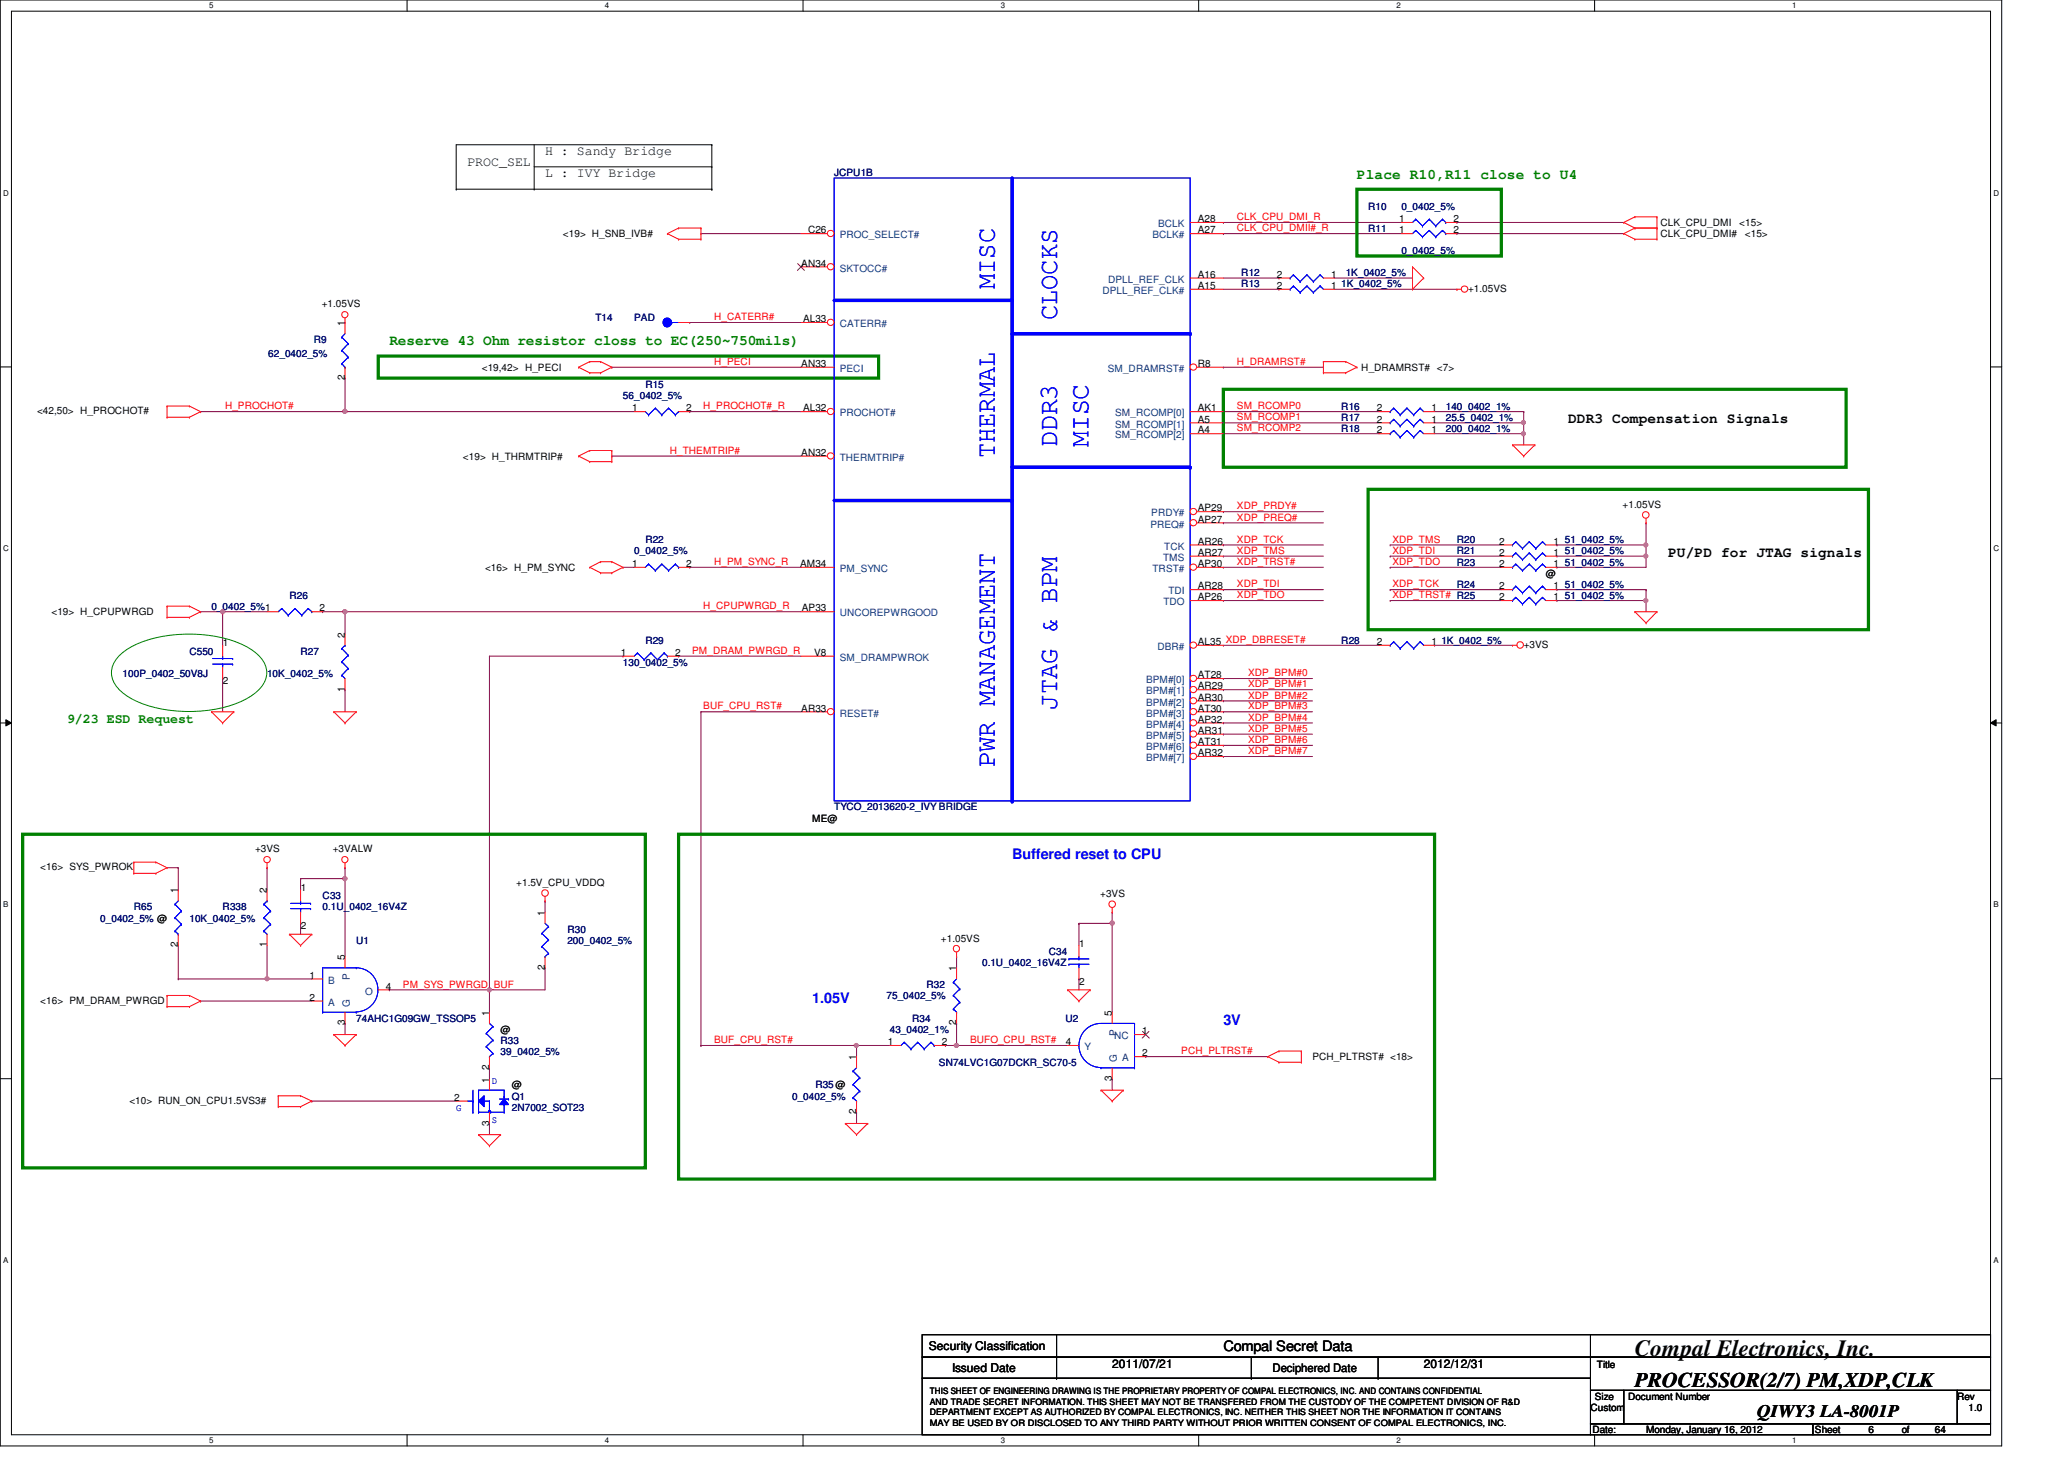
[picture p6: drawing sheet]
<svg xmlns="http://www.w3.org/2000/svg" width="297mm" height="210mm" viewBox="0 0 297 210" stroke-linecap="round" stroke-linejoin="round" font-family="sans-serif">
<defs><g id="words">
<g font-size="3.8" fill="#00f">
<text x="143.2" y="41.6" transform="rotate(-90 143.2 41.6)">MISC</text>
<text x="152.1" y="46.1" transform="rotate(-90 152.1 46.1)">CLOCKS</text>
<text x="143.2" y="66" transform="rotate(-90 143.2 66)">THERMAL</text>
<text x="152.1" y="64.3" transform="rotate(-90 152.1 64.3)">DDR3</text>
<text x="156.6" y="64.3" transform="rotate(-90 156.6 64.3)">MISC</text>
<text x="152.1" y="102.1" transform="rotate(-90 152.1 102.1)">JTAG &amp; BPM</text>
<text x="143.2" y="110.4" transform="rotate(-90 143.2 110.4)">PWR MANAGEMENT</text>
</g>
<text font-size="3.3" x="235.3" y="195.1">Compal Electronics, Inc.</text>
<text font-size="3" x="235.3" y="199.6">PROCESSOR(2/7) PM,XDP,CLK</text>
<text font-size="2.5" x="252.9" y="203.9">QIWY3 LA-8001P</text>
<g font-size="2.1" fill="#008000">
<text x="195.3" y="25.7">Place R10,R11 close to U4</text>
<text x="56" y="49.7">Reserve 43 Ohm resistor closs to EC(250~750mils)</text>
</g>
<g font-size="2.1">
<text x="225.7" y="60.9">DDR3 Compensation Signals</text>
<text x="240.1" y="80.1">PU/PD for JTAG signals</text>
<text x="176.1" y="194.4">Compal Secret Data</text>
</g>
<g font-size="2.1" fill="#00f">
<text x="145.7" y="123.5">Buffered reset to CPU</text>
<text x="116.9" y="144.3">1.05V</text>
<text x="176.1" y="147.5">3V</text>
</g>
<g font-size="1.9">
<text x="67.3" y="23.9">PROC_SEL</text>
<text x="78.4" y="22.3">H : Sandy Bridge</text>
<text x="78.4" y="25.5">L : IVY Bridge</text>
</g>
<text font-size="1.9" fill="#008000" x="9.6" y="104">9/23 ESD Request</text>
<g font-size="1.7">
<text x="133.7" y="194.3">Security Classification</text>
<text x="137" y="197.3">Issued Date</text>
<text x="160.1" y="196.8">2011/07/21</text>
<text x="183.1" y="197.4">Deciphered Date</text>
<text x="204.9" y="196.8">2012/12/31</text>
</g>
<g font-size="1.4" fill="#000080">
<text x="120.1" y="25.4">JCPU1B</text>
<text x="196.9" y="30.2">R10</text>
<text x="196.9" y="33.4">R11</text>
<text x="201.7" y="30.2">0_0402_5%</text>
<text x="178.6" y="39.8">R12</text>
<text x="178.6" y="41.4">R13</text>
<text x="193" y="41.4">1K_0402_5%</text>
<text x="193.7" y="39.8">1K_0402_5%</text>
<text x="201.7" y="36.6">0_0402_5%</text>
<text x="85.7" y="46.2">T14</text>
<text x="91.3" y="46.2">PAD</text>
<text x="38.6" y="51.3">62_0402_5%</text>
<text x="45.2" y="49.4">R9</text>
<text x="89.7" y="57.4">56_0402_5%</text>
<text x="92.9" y="55.8">R15</text>
<text x="193" y="59">R16</text>
<text x="208.1" y="59">140_0402_1%</text>
<text x="193" y="60.6">R17</text>
<text x="193" y="62.2">R18</text>
<text x="208.1" y="60.6">25.5_0402_1%</text>
<text x="208.1" y="62.2">200_0402_1%</text>
<text x="91.3" y="79.8">0_0402_5%</text>
<text x="92.9" y="78.2">R22</text>
<text x="209.7" y="78.2">R20</text>
<text x="209.7" y="79.8">R21</text>
<text x="209.7" y="81.4">R23</text>
<text x="225.2" y="78.2">51_0402_5%</text>
<text x="225.2" y="79.8">51_0402_5%</text>
<text x="225.2" y="81.4">51_0402_5%</text>
<text x="30.4" y="87.8">0_0402_5%1</text>
<text x="41.7" y="86.2">R26</text>
<text x="209.7" y="84.6">R24</text>
<text x="225.2" y="84.6">51_0402_5%</text>
<text x="225.2" y="86.2">51_0402_5%</text>
<text x="27.3" y="94.2">C550</text>
<text x="43.3" y="94.2">R27</text>
<text x="89.7" y="95.8">130_0402_5%</text>
<text x="92.9" y="92.6">R29</text>
<text x="193" y="92.6">R28</text>
<text x="207.4" y="92.6">1K_0402_5%</text>
<text x="17.6" y="97.4">100P_0402_50V8J</text>
<text x="38.4" y="97.4">10K_0402_5%</text>
<text x="120.1" y="116.6">TYCO_2013620-2_IVY BRIDGE</text>
<text x="19.3" y="131">R65</text>
<text x="32" y="131">R338</text>
<text x="46.4" y="129.4">C33</text>
<text x="46.4" y="131">0.1U_0402_16V4Z</text>
<text x="14.4" y="132.6">0_0402_5% @</text>
<text x="27.3" y="132.6">10K_0402_5%</text>
<text x="51.3" y="135.8">U1</text>
<text x="81.7" y="134.2">R30</text>
<text x="81.7" y="135.8">200_0402_5%</text>
<text x="151" y="137.4">C34</text>
<text x="127.6" y="143.8">75_0402_5%</text>
<text x="133.3" y="142.2">R32</text>
<text x="141.3" y="139">0.1U_0402_16V4Z</text>
<text x="51.3" y="147">74AHC1G09GW_TSSOP5</text>
<text x="128.1" y="148.6">43_0402_1%</text>
<text x="131.3" y="147">R34</text>
<text x="153.3" y="147">U2</text>
<text x="72" y="150.2">R33</text>
<text x="72" y="151.8">39_0402_5%</text>
<text x="135.1" y="153.4">SN74LVC1G07DCKR_SC70-5</text>
<text x="73.7" y="158.2">Q1</text>
<text x="73.7" y="159.8">2N7002_SOT23</text>
<text x="114" y="158.2">0_0402_5%</text>
<text x="117.3" y="156.6">R35@</text>
</g>
<g font-size="1.4">
<text x="81" y="34.2">&lt;19&gt; H_SNB_IVB#</text>
<text x="116.3" y="33.6">C26</text>
<text x="172.4" y="33.6">A27</text>
<text x="172.4" y="32">A28</text>
<text x="201.4" y="32">1</text>
<text x="201.4" y="33.6">1</text>
<text x="209.2" y="32">2</text>
<text x="209.2" y="33.6">2</text>
<text x="239" y="34.2">CLK_CPU_DMI#</text>
<text x="239" y="32.6">CLK_CPU_DMI</text>
<text x="250.3" y="32.6">&lt;15&gt;</text>
<text x="251.1" y="34.2">&lt;15&gt;</text>
<text x="115.3" y="38.4">AN34</text>
<text x="172.4" y="41.6">A15</text>
<text x="172.4" y="40">A16</text>
<text x="183.8" y="40">2</text>
<text x="183.8" y="41.6">2</text>
<text x="191.6" y="40">1</text>
<text x="191.6" y="41.6">1</text>
<text x="211.3" y="42">+1.05VS</text>
<text x="46.3" y="44.2">+1.05VS</text>
<text x="49.6" y="46.9" transform="rotate(-90 49.6 46.9)">1</text>
<text x="115.6" y="46.4">AL33</text>
<text x="69.3" y="53.4">&lt;19,42&gt; H_PECI</text>
<text x="115.3" y="52.8">AN33</text>
<text x="172.4" y="52.8">R8</text>
<text x="195.9" y="53.4">H_DRAMRST# &lt;7&gt;</text>
<text x="5.3" y="59.6">&lt;42,50&gt; H_PROCHOT#</text>
<text x="49.6" y="54.7" transform="rotate(-90 49.6 54.7)">2</text>
<text x="91" y="59.2">1</text>
<text x="98.8" y="59.2">2</text>
<text x="115.6" y="59.2">AL32</text>
<text x="172.4" y="59.2">AK1</text>
<text x="198.2" y="59.2">2</text>
<text x="206" y="59.2">1</text>
<text x="115.3" y="65.6">AN32</text>
<text x="172.4" y="60.8">A5</text>
<text x="172.4" y="62.4">A4</text>
<text x="198.2" y="60.8">2</text>
<text x="198.2" y="62.4">2</text>
<text x="206" y="60.8">1</text>
<text x="206" y="62.4">1</text>
<text x="66.6" y="66.2">&lt;19&gt; H_THRMTRIP#</text>
<text x="172.4" y="73.6">AP29</text>
<text x="172.4" y="75.2">AP27</text>
<text x="233.5" y="73.1">+1.05VS</text>
<text x="69.8" y="82.2">&lt;16&gt; H_PM_SYNC</text>
<text x="91" y="81.6">1</text>
<text x="98.8" y="81.6">2</text>
<text x="115.1" y="81.6">AM34</text>
<text x="172.4" y="78.4">AR26</text>
<text x="172.4" y="80">AR27</text>
<text x="172.4" y="81.6">AP30</text>
<text x="215.8" y="78.4">2</text>
<text x="215.8" y="80">2</text>
<text x="215.8" y="81.6">2</text>
<text x="222.5" y="83">@</text>
<text x="223.6" y="78.4">1</text>
<text x="223.6" y="80">1</text>
<text x="223.6" y="81.6">1</text>
<text x="7.4" y="88.4">&lt;19&gt; H_CPUPWRGD</text>
<text x="46" y="88">2</text>
<text x="115.4" y="88">AP33</text>
<text x="172.4" y="84.8">AR28</text>
<text x="172.4" y="86.4">AP26</text>
<text x="215.8" y="84.8">2</text>
<text x="215.8" y="86.4">2</text>
<text x="223.6" y="84.8">1</text>
<text x="223.6" y="86.4">1</text>
<text x="32.1" y="93">1</text>
<text x="49.6" y="91.7" transform="rotate(-90 49.6 91.7)">2</text>
<text x="89.4" y="94.4">1</text>
<text x="97.2" y="94.4">2</text>
<text x="117.2" y="94.4">V8</text>
<text x="172.4" y="92.8">AL35 XDP_DBRESET#</text>
<text x="198.2" y="92.8">2</text>
<text x="206" y="92.8">1</text>
<text x="219.3" y="93.2">+3VS</text>
<text x="32.1" y="98.5">2</text>
<text x="49.6" y="99.5" transform="rotate(-90 49.6 99.5)">1</text>
<text x="172.4" y="97.6">AT28</text>
<text x="172.4" y="99.2">AR29</text>
<text x="172.4" y="100.8">AR30</text>
<text x="115.3" y="102.4">AR33</text>
<text x="172.4" y="102.4">AT30</text>
<text x="172.4" y="104">AP32</text>
<text x="172.4" y="105.6">AR31</text>
<text x="172.4" y="107.2">AT31</text>
<text x="172.4" y="108.8">AR32</text>
<text x="116.9" y="118.2">ME@</text>
<text x="5.8" y="125.2">&lt;16&gt; SYS_PWROK</text>
<text x="36.7" y="122.6">+3VS</text>
<text x="47.9" y="122.6">+3VALW</text>
<text x="25.6" y="128.5" transform="rotate(-90 25.6 128.5)">1</text>
<text x="38.4" y="128.5" transform="rotate(-90 38.4 128.5)">2</text>
<text x="43.3" y="128.2">1</text>
<text x="74.3" y="127.5">+1.5V_CPU_VDDQ</text>
<text x="78.4" y="131.7" transform="rotate(-90 78.4 131.7)">1</text>
<text x="158.3" y="129.1">+3VS</text>
<text x="25.6" y="136.3" transform="rotate(-90 25.6 136.3)">2</text>
<text x="38.4" y="136.3" transform="rotate(-90 38.4 136.3)">1</text>
<text x="43.3" y="133.7">2</text>
<text x="135.4" y="135.5">+1.05VS</text>
<text x="155.3" y="136.2">1</text>
<text x="44.5" y="140.8">1</text>
<text x="44.5" y="144">2</text>
<text x="49.6" y="138.1" transform="rotate(-90 49.6 138.1)">5</text>
<text x="55.5" y="142.4">4</text>
<text x="78.4" y="139.5" transform="rotate(-90 78.4 139.5)">2</text>
<text x="137.6" y="139.7" transform="rotate(-90 137.6 139.7)">1</text>
<text x="155.3" y="141.7">2</text>
<text x="5.8" y="144.4">&lt;16&gt; PM_DRAM_PWRGD</text>
<text x="49.6" y="147.5" transform="rotate(-90 49.6 147.5)">3</text>
<text x="70.4" y="146.1" transform="rotate(-90 70.4 146.1)">1</text>
<text x="72" y="148.6">@</text>
<text x="137.6" y="147.5" transform="rotate(-90 137.6 147.5)">2</text>
<text x="160" y="146.1" transform="rotate(-90 160 146.1)">5</text>
<text x="164.4" y="148.8">1</text>
<text x="70.4" y="155.7" transform="rotate(-90 70.4 155.7)">1</text>
<text x="70.4" y="153.9" transform="rotate(-90 70.4 153.9)">2</text>
<text x="123.2" y="152.5" transform="rotate(-90 123.2 152.5)">1</text>
<text x="127.8" y="150.4">1</text>
<text x="135.5" y="150.4">2</text>
<text x="153.4" y="150.4">4</text>
<text x="160" y="155.5" transform="rotate(-90 160 155.5)">3</text>
<text x="164.4" y="152">2</text>
<text x="188.9" y="152.4">PCH_PLTRST# &lt;18&gt;</text>
<text x="18.6" y="158.8">&lt;10&gt; RUN_ON_CPU1.5VS3#</text>
<text x="65.4" y="158.4">2</text>
<text x="70.4" y="161.9" transform="rotate(-90 70.4 161.9)">3</text>
<text x="73.7" y="156.6">@</text>
<text x="123.2" y="160.3" transform="rotate(-90 123.2 160.3)">2</text>
<text x="229.8" y="196.8">Title</text>
<text x="228.9" y="203">Custom</text>
<text x="229.5" y="201.4">Size</text>
<text x="234.3" y="201.4">Document Number</text>
<text x="281.7" y="201.4">Rev</text>
<text x="283.3" y="203">1.0</text>
<text x="229.2" y="206.2">Date:</text>
<text x="236.9" y="206.2">Monday, January 16, 2012</text>
<text x="261.2" y="206.2">Sheet</text>
<text x="268.9" y="206.2">6</text>
<text x="273.7" y="206.2">of</text>
<text x="278.5" y="206.2">64</text>
</g>
<g font-size="1.4" fill="#004080">
<text x="120.9" y="34.3">PROC_SELECT#</text>
<text x="165.9" y="34.3">BCLK#</text>
<text x="166.7" y="32.7">BCLK</text>
<text x="120.9" y="39.1">SKTOCC#</text>
<text x="159.5" y="40.7">DPLL_REF_CLK</text>
<text x="120.9" y="47.1">CATERR#</text>
<text x="158.7" y="42.3">DPLL_REF_CLK#</text>
<text x="120.9" y="53.5">PECI</text>
<text x="159.4" y="53.5">SM_DRAMRST#</text>
<text x="120.9" y="59.9">PROCHOT#</text>
<text x="160.5" y="59.9">SM_RCOMP[0]</text>
<text x="160.5" y="61.5">SM_RCOMP[1]</text>
<text x="160.5" y="63.1">SM_RCOMP[2]</text>
<text x="120.9" y="66.3">THERMTRIP#</text>
<text x="165.6" y="75.9">PREQ#</text>
<text x="165.7" y="74.3">PRDY#</text>
<text x="120.9" y="82.3">PM_SYNC</text>
<text x="165.9" y="82.3">TRST#</text>
<text x="167.4" y="80.7">TMS</text>
<text x="167.6" y="79.1">TCK</text>
<text x="120.9" y="88.7">UNCOREPWRGOOD</text>
<text x="167.4" y="87.1">TDO</text>
<text x="168.1" y="85.5">TDI</text>
<text x="120.9" y="95.1">SM_DRAMPWROK</text>
<text x="166.6" y="93.5">DBR#</text>
<text x="164.9" y="98.3">BPM#[0]</text>
<text x="164.9" y="99.9">BPM#[1]</text>
<text x="164.9" y="101.5">BPM#[2]</text>
<text x="120.9" y="103.1">RESET#</text>
<text x="164.9" y="103.1">BPM#[3]</text>
<text x="164.9" y="104.7">BPM#[4]</text>
<text x="164.9" y="106.3">BPM#[5]</text>
<text x="164.9" y="107.9">BPM#[6]</text>
<text x="164.9" y="109.5">BPM#[7]</text>
<text x="47.2" y="141.5">B</text>
<text x="50.3" y="141" transform="rotate(-90 50.3 141)">P</text>
<text x="52.5" y="143.1">O</text>
<text x="47.2" y="144.7">A</text>
<text x="50.3" y="144.8" transform="rotate(-90 50.3 144.8)">G</text>
<text x="160.4" y="149.5">NC</text>
<text x="160.7" y="149" transform="rotate(-90 160.7 149)">P</text>
<text x="156.1" y="151.1">Y</text>
<text x="160.7" y="152.8" transform="rotate(-90 160.7 152.8)">G</text>
<text x="161.5" y="152.7">A</text>
</g>
<g font-size="1.4" fill="#f00">
<text x="178" y="31.7">CLK_CPU_DMI_R</text>
<text x="178" y="33.3">CLK_CPU_DMII#_R</text>
<text x="102.8" y="46.1">H_CATERR#</text>
<text x="102.8" y="52.5">H_PECI</text>
<text x="178" y="52.5">H_DRAMRST#</text>
<text x="32.4" y="58.9">H_PROCHOT#</text>
<text x="101.2" y="58.9">H_PROCHOT#_R</text>
<text x="178" y="58.9">SM_RCOMP0</text>
<text x="96.4" y="65.3">H_THEMTRIP#</text>
<text x="178" y="62.1">SM_RCOMP2</text>
<text x="178" y="60.5">SM_RCOMP1</text>
<text x="178" y="74.9">XDP_PREQ#</text>
<text x="178" y="73.3">XDP_PRDY#</text>
<text x="102.8" y="81.3">H_PM_SYNC_R</text>
<text x="178" y="81.3">XDP_TRST#</text>
<text x="178" y="78.1">XDP_TCK</text>
<text x="178" y="79.7">XDP_TMS</text>
<text x="200.4" y="78.1">XDP_TMS</text>
<text x="200.4" y="79.7">XDP_TDI</text>
<text x="200.4" y="81.3">XDP_TDO</text>
<text x="101.2" y="87.7">H_CPUPWRGD_R</text>
<text x="178" y="86.1">XDP_TDO</text>
<text x="178" y="84.5">XDP_TDI</text>
<text x="200.4" y="84.5">XDP_TCK</text>
<text x="200.4" y="86.1">XDP_TRST# R25</text>
<text x="99.6" y="94.1">PM_DRAM_PWRGD_R</text>
<text x="179.6" y="98.9">XDP_BPM#1</text>
<text x="179.6" y="97.3">XDP_BPM#0</text>
<text x="179.6" y="100.5">XDP_BPM#2</text>
<text x="101.2" y="102.1">BUF_CPU_RST#</text>
<text x="179.6" y="103.7">XDP_BPM#4</text>
<text x="179.6" y="106.9">XDP_BPM#6</text>
<text x="179.6" y="102.1">XDP_BPM#3</text>
<text x="179.6" y="105.3">XDP_BPM#5</text>
<text x="179.6" y="108.5">XDP_BPM#7</text>
<text x="58" y="142.1">PM_SYS_PWRGD_BUF</text>
<text x="102.8" y="150.1">BUF_CPU_RST#</text>
<text x="139.6" y="150.1">BUFO_CPU_RST#</text>
<text x="170" y="151.7">PCH_PLTRST#</text>
</g>
<g font-size="1.4" fill="#00f">
<text x="70.8" y="155.9">D</text>
<text x="65.7" y="159.8">G</text>
<text x="70.8" y="161.5">S</text>
</g>
<g font-size="1.3">
<text x="133.8" y="203.6">DEPARTMENT EXCEPT AS AUTHORIZED BY COMPAL ELECTRONICS, INC. NEITHER THIS SHEET NOR THE INFORMATION IT CONTAINS</text>
<text x="133.8" y="200.6">THIS SHEET OF ENGINEERING DRAWING IS THE PROPRIETARY PROPERTY OF COMPAL ELECTRONICS, INC. AND CONTAINS CONFIDENTIAL</text>
<text x="133.8" y="202.1">AND TRADE SECRET INFORMATION. THIS SHEET MAY NOT BE TRANSFERED FROM THE CUSTODY OF THE COMPETENT DIVISION OF R&amp;D</text>
<text x="133.8" y="205.1">MAY BE USED BY OR DISCLOSED TO ANY THIRD PARTY WITHOUT PRIOR WRITTEN CONSENT OF COMPAL ELECTRONICS, INC.</text>
</g>
<g font-size="1.1">
<text x="30.1" y="1.1">5</text>
<text x="87" y="1.1">4</text>
<text x="144" y="1.1">3</text>
<text x="201" y="1.1">2</text>
<text x="257.9" y="1.1">1</text>
<text x=".5" y="28.2">D</text>
<text x="286.9" y="28.2">D</text>
<text x=".5" y="79.3">C</text>
<text x="286.9" y="79.3">C</text>
<text x=".5" y="130.6">B</text>
<text x="286.9" y="130.6">B</text>
<text x=".5" y="181.7">A</text>
<text x="286.9" y="181.7">A</text>
<text x="30.1" y="207.6">5</text>
<text x="87" y="207.6">4</text>
<text x="144" y="207.6">3</text>
<text x="201" y="207.6">2</text>
<text x="257.9" y="207.6">1</text>
</g>
</g></defs>
<path d="M0 0h288.1v208h-288.1zM1.6 1.6h284.9v204.8h-284.9z" fill="none" stroke="#000" stroke-width=".14"/>
<g fill="#fff">
<path d="M30.1 .2h.6v1.2h-.6z"/>
<path d="M30.1 206.6h.6v1.2h-.6z"/>
</g>
<path d="M58.6 0v1.6M58.6 206.4v1.6" fill="none" stroke="#000" stroke-width=".14"/>
<g fill="#fff">
<path d="M87 .2h.6v1.2h-.6z"/>
<path d="M87 206.6h.6v1.2h-.6z"/>
</g>
<path d="M115.6 0v1.6M115.6 206.4v1.6" fill="none" stroke="#000" stroke-width=".14"/>
<g fill="#fff">
<path d="M144 .2h.6v1.2h-.6z"/>
<path d="M144 206.6h.6v1.2h-.6z"/>
</g>
<path d="M172.5 0v1.6M172.5 206.4v1.6" fill="none" stroke="#000" stroke-width=".14"/>
<g fill="#fff">
<path d="M201 .2h.5v1.2h-.5z"/>
<path d="M201 206.6h.5v1.2h-.5z"/>
</g>
<path d="M229.5 0v1.6M229.5 206.4v1.6" fill="none" stroke="#000" stroke-width=".14"/>
<g fill="#fff">
<path d="M257.9 .2h.6v1.2h-.6z"/>
<path d="M257.9 206.6h.6v1.2h-.6z"/>
<path d="M.5 27.2h.7v1.2h-.7z"/>
<path d="M286.9 27.2h.8v1.2h-.8z"/>
<path d="M.5 78.4h.7v1.1h-.7z"/>
<path d="M286.9 78.4h.8v1.1h-.8z"/>
</g>
<path d="M0 52.8h1.6M286.5 52.8h1.6" fill="none" stroke="#000" stroke-width=".14"/>
<g fill="#fff">
<path d="M.5 129.6h.7v1.2h-.7z"/>
<path d="M286.9 129.6h.7v1.2h-.7z"/>
</g>
<path d="M0 104h1.6M.8 103.5l.8 .5-.8 .4zM286.5 104l.8-.5v.9zM286.5 104h1.6" fill="none" stroke="#000" stroke-width=".14"/>
<path d="M.8 103.5l.8 .5-.8 .4zM286.5 104l.8-.5v.9z" fill="#000"/>
<g fill="#fff">
<path d="M.5 180.8h.7v1.1h-.7z"/>
<path d="M286.9 180.8h.7v1.1h-.7z"/>
</g>
<path d="M0 155.2h1.6M286.5 155.2h1.6" fill="none" stroke="#000" stroke-width=".14"/>
<g fill="none" stroke="#800040" stroke-width=".14">
<path d="M200.1 78.4h.1M200.1 78.4h16M236.9 78.4h.1M236.9 78.4v1.6M200.1 84.8h.1M200.1 86.4h.1M200.1 80h.1M200.1 81.6h.1M200.1 84.8h16M200.1 86.4h16M200.1 80h16M200.1 81.6h16"/>
<path d="M224.1 81.6h.1M224.1 81.6h12.8M236.9 84.8h.1M236.9 84.8v1.6M49.7 126.4h.1M49.7 126.4v11.2M44.9 158.4h.1M44.9 158.4h20.8M70.4 161.6h.1M70.4 161.6v1.6"/>
</g>
<circle cx="49.6" cy="126.4" r=".31" fill="#f0f"/>
<circle cx="49.6" cy="126.4" r=".31" fill="none" stroke="#f0f" stroke-width=".14"/>
<path d="M43.3 126.4h.1M43.3 132.8h.1M43.3 126.4h6.4M43.3 126.4v1.6M43.3 132.8v1.6M155.3 132.8h.1M160.1 131.2h.1M160.1 131.2v1.6h-4.8" fill="none" stroke="#800040" stroke-width=".14"/>
<circle cx="160.1" cy="132.8" r=".3" fill="#f0f"/>
<circle cx="160.1" cy="132.8" r=".3" fill="none" stroke="#f0f" stroke-width=".14"/>
<path d="M123.3 150.4h.1M123.3 150.4h4.8M136.1 150.4h.1M137.7 147.2h.1M137.7 147.2v3.2h-1.6M123.3 160h.1M123.3 160v1.6" fill="none" stroke="#800040" stroke-width=".14"/>
<circle cx="123.2" cy="150.4" r=".3" fill="#f0f"/>
<circle cx="123.2" cy="150.4" r=".3" fill="none" stroke="#f0f" stroke-width=".14"/>
<path d="M137.7 137.6h.1M137.7 137.6v1.6M155.3 132.8h.1M155.3 132.8v3.2M160.1 132.8h.1M160.1 132.8v12.8" fill="none" stroke="#800040" stroke-width=".14"/>
<circle cx="160.1" cy="132.8" r=".3" fill="#f0f"/>
<circle cx="160.1" cy="132.8" r=".3" fill="none" stroke="#f0f" stroke-width=".14"/>
<g fill="none" stroke="#800040" stroke-width=".14">
<path d="M176.1 32h.1M176.1 33.6h.1M176.1 33.6h25.6M176.1 32h25.6M209.7 33.6h.1M209.7 32h.1M209.7 33.6h24M209.7 32h24M88 52.8h.1M88 52.8h27.3M99.3 46.4h.1M99.3 46.4h16"/>
<path d="M176.1 59.2h.1M176.1 59.2h22.4M88 65.6h.1M88 65.6h27.3M176.1 75.2h.1M176.1 62.4h.1M176.1 75.2h14.4M176.1 62.4h22.4M32 88h.1M32 88h6.4M97.7 94.4h.1M97.7 94.4h17.6"/>
<path d="M176.1 81.6h.1M176.1 86.4h.1M176.1 99.2h.1M176.1 81.6h14.4M176.1 86.4h14.4M176.1 99.2h12.8M224.1 80h.1M224.1 80h12.8M176.1 104h.1M176.1 108.8h.1M176.1 107.2h.1M176.1 102.4h.1"/>
<path d="M176.1 104h12.8M176.1 108.8h12.8M176.1 107.2h12.8M176.1 102.4h12.8M49.7 124.8h.1M49.7 124.8v1.6M78.4 129.6h.1M78.4 129.6v1.6M28.9 144h.1M28.9 144h16M38.4 140.8h.1M38.4 140.8h6.5"/>
<path d="M49.7 147.2h.1M49.7 147.2v1.6M70.4 153.6h.1M70.4 153.6v1.6M123.3 150.4h.1M123.3 150.4v1.6M155.3 140.8h.1M155.3 140.8v1.6M160.1 155.2h.1M160.1 155.2v1.6"/>
</g>
<circle cx="32" cy="88" r=".3" fill="#f0f"/>
<circle cx="32" cy="88" r=".3" fill="none" stroke="#f0f" stroke-width=".14"/>
<path d="M100.9 33.6h.1M100.9 33.6h14.4M49.7 88h.1M49.7 88h65.6M224.1 84.8h.1M224.1 86.4h.1M224.1 84.8h12.8M224.1 86.4h12.8" fill="none" stroke="#800040" stroke-width=".14"/>
<circle cx="49.6" cy="88" r=".31" fill="#f0f"/>
<circle cx="49.6" cy="88" r=".31" fill="none" stroke="#f0f" stroke-width=".14"/>
<path d="M224.1 78.4h.1M224.1 78.4h12.8M176.1 84.8h.1M176.1 97.6h.1M176.1 84.8h14.4M176.1 97.6h12.8M236.9 86.4h.1M236.9 86.4v1.6" fill="none" stroke="#800040" stroke-width=".14"/>
<circle cx="236.9" cy="86.4" r=".3" fill="#f0f"/>
<circle cx="236.9" cy="86.4" r=".3" fill="none" stroke="#f0f" stroke-width=".14"/>
<path d="M70.4 142.4h.1M70.4 142.4v3.2" fill="none" stroke="#800040" stroke-width=".14"/>
<circle cx="70.4" cy="142.4" r=".3" fill="#f0f"/>
<circle cx="70.4" cy="142.4" r=".3" fill="none" stroke="#f0f" stroke-width=".14"/>
<path d="M236.9 80h.1M236.9 80v1.6M100.9 102.4h.1M100.9 102.4h14.4" fill="none" stroke="#800040" stroke-width=".14"/>
<circle cx="236.9" cy="80" r=".3" fill="#f0f"/>
<circle cx="236.9" cy="80" r=".3" fill="none" stroke="#f0f" stroke-width=".14"/>
<path d="M49.7 59.2h.1M49.7 59.2h41.6M99.3 59.2h.1M99.3 59.2h16M176.1 92.8h.1M176.1 92.8h22.4" fill="none" stroke="#800040" stroke-width=".14"/>
<circle cx="49.6" cy="59.2" r=".31" fill="#f0f"/>
<circle cx="49.6" cy="59.2" r=".31" fill="none" stroke="#f0f" stroke-width=".14"/>
<path d="M236.9 75.2h.1M236.9 75.2v3.2M89.7 81.6h.1M89.7 81.6h1.6" fill="none" stroke="#800040" stroke-width=".14"/>
<circle cx="236.9" cy="78.4" r=".3" fill="#f0f"/>
<circle cx="236.9" cy="78.4" r=".3" fill="none" stroke="#f0f" stroke-width=".14"/>
<g fill="none" stroke="#800040" stroke-width=".14">
<path d="M176.1 52.8h.1M176.1 52.8h14.4M176.1 78.4h.1M176.1 73.6h.1M176.1 60.8h.1M176.1 78.4h14.4M176.1 73.6h14.4M176.1 60.8h22.4M99.3 81.6h.1M99.3 81.6h16M176.1 100.8h.1M176.1 105.6h.1"/>
<path d="M176.1 100.8h12.8M176.1 105.6h12.8M78.4 139.2h.1M78.4 139.2v3.2h-8M70.4 142.4h.1M137.7 150.4h.1M137.7 150.4h16M164.9 152h.1M164.9 152h17.6"/>
</g>
<circle cx="137.7" cy="150.4" r=".31" fill="#f0f"/>
<circle cx="137.7" cy="150.4" r=".31" fill="none" stroke="#f0f" stroke-width=".14"/>
<g fill="none" stroke="#800040" stroke-width=".14">
<path d="M28.9 59.2h.1M49.7 54.4h.1M49.7 54.4v4.8h-20.8M206.5 59.2h12.8M219.3 59.2h.1M219.3 59.2v1.6M206.5 60.8h12.8M219.3 60.8h.1M46.4 88h.1M46.4 88h3.3M49.7 99.2h.1M49.7 88h.1"/>
<path d="M49.7 88v3.2M49.7 99.2v3.2M70.4 94.4h.1M70.4 94.4v48h-14.4M100.9 102.4v48M56 142.4h.1M100.9 150.4h.1"/>
</g>
<circle cx="219.2" cy="60.8" r=".3" fill="#f0f"/>
<circle cx="219.2" cy="60.8" r=".3" fill="none" stroke="#f0f" stroke-width=".14"/>
<path d="M206.5 62.4h12.8M219.3 60.8h.1M219.3 62.4h.1M219.3 60.8v1.6" fill="none" stroke="#800040" stroke-width=".14"/>
<circle cx="219.2" cy="62.4" r=".3" fill="#f0f"/>
<circle cx="219.2" cy="62.4" r=".3" fill="none" stroke="#f0f" stroke-width=".14"/>
<g fill="none" stroke="#800040" stroke-width=".14">
<path d="M176.1 40h8M176.1 41.6h8M184.1 40h.1M184.1 41.6h.1M192.1 40h11.2M192.1 41.6h17.6M203.3 40h.1M209.7 41.6h.1M219.3 62.4h.1M219.3 62.4v1.6M70.4 94.4h19.3M89.7 94.4h.1"/>
<path d="M176.1 80h.1M176.1 80h14.4M206.5 92.8h.1M206.5 92.8h11.2M38.4 124.8h.1M38.4 124.8v3.2M38.4 136v4.8M25.7 140.8h12.7M38.4 140.8h.1M100.9 150.4h.1M100.9 150.4h22.4"/>
</g>
<circle cx="38.4" cy="140.8" r=".3" fill="#f0f"/>
<circle cx="38.4" cy="140.8" r=".3" fill="none" stroke="#f0f" stroke-width=".14"/>
<path d="M28.9 88h.1M28.9 88h3.1v4.8M32 92.8h.1M32 97.6h.1M32 97.6v4.8M24 124.8h1.7M25.7 124.8h.1M25.7 128h.1M25.7 124.8v3.2M25.7 136v4.8M25.7 140.8h.1" fill="none" stroke="#800040" stroke-width=".14"/>
<g fill="none" stroke="#f00" stroke-width=".14">
<path d="M96.1 33.6h.1M96.1 33.6l1.6 .8M97.7 32.8h.1M97.7 34.4h.1M97.7 34.4h3.2M97.7 32.8h3.2M97.7 32.8l-1.6 .8M100.9 32.8h.1M100.9 34.4h.1M100.9 32.8v1.6M201.7 32h1.6M203.3 38.4h.1"/>
<path d="M203.3 38.4v3.2M203.3 38.4l1.6 1.6M208.1 32h1.6M233.7 33.6h.1M233.7 32h.1M233.7 33.6l1.6 .8M233.7 32l1.6 .8M235.3 34.4h.1M235.3 32.8h.1M235.3 31.2h.1M235.3 34.4h3.2M235.3 32.8l-1.6 .8"/>
<path d="M235.3 32.8h3.2M235.3 31.2l-1.6 .8M235.3 31.2h3.2M238.5 32.8h.1M238.5 34.4h.1M238.5 31.2h.1M238.5 31.2v3.2M24 58.4h.1M24 58.4v1.6M24 58.4h3.3M27.3 58.4h.1M27.3 58.4l1.6 .8"/>
<path d="M28.9 59.2h.1M28.9 59.2l-1.6 .8M49.7 46.4h.1M49.7 45.8v.6M83.3 52.8h.1M83.3 52.8l1.6 .8M84.9 52h.1M84.9 53.6h.1M84.9 52h1.5M84.9 53.6h1.5M84.9 52l-1.6 .8M86.4 52h.1"/>
<path d="M86.4 53.6h.1M86.4 52l1.6 .8M88 52.8h.1M88 52.8l-1.6 .8M91.3 59.2h1.6M97.7 59.2h1.6M184.1 40h1.6M190.5 52h.1M190.5 53.6h.1M190.5 52h3.2M190.5 52v1.6M190.5 53.6h3.2"/>
<path d="M190.5 40h1.6M193.7 52h.1M193.7 53.6h.1M193.7 52l1.6 .8M195.3 52.8h.1M195.3 52.8l-1.6 .8M198.5 59.2h1.6M203.3 41.6h.1M204.9 40h.1M204.9 40l-1.6 1.6M204.9 59.2h1.6M209.7 41.6h.1"/>
<path d="M209.7 41.6h.6M24 60h.1M24 60h3.3M27.3 60h.1M83.3 65.6h.1M83.3 65.6l1.6 .8M84.9 64.8h.1M84.9 66.4h.1M84.9 64.8l-1.6 .8M84.9 64.8h3.1M84.9 66.4h3.1M88 64.8h.1"/>
<path d="M88 66.4h.1M88 64.8v1.6M198.5 60.8h1.6M204.9 60.8h1.6M216.1 78.4h1.6M217.7 64h.1M217.7 64h3.2M217.7 64l1.6 1.6M219.3 65.6h.1M220.9 64h.1M220.9 64l-1.6 1.6M222.5 78.4h1.6"/>
<path d="M236.9 75.2h.1M236.9 74.6v.6M24 88.8h.1M24 87.2h.1M24 87.2v1.6M24 87.2h3.3M24 88.8h3.3M27.3 87.2h.1M27.3 88.8h.1M27.3 87.2l1.6 .8M28.9 88h.1M28.9 88l-1.6 .8"/>
<path d="M38.4 88h1.6M44.9 88h1.5M84.9 81.6h.1M84.9 81.6l1.5 .8M86.4 80.8h.1M86.4 82.4h.1M86.4 80.8l-1.5 .8M86.4 80.8h1.6M86.4 82.4h1.6M88 80.8h.1M88 82.4h.1M88 80.8l1.7 .8"/>
<path d="M89.7 81.6h.1M89.7 81.6l-1.7 .8M89.7 94.4h1.6M96.1 94.4h1.6M216.1 84.8h1.6M217.7 92.8h.1M217.7 92.8h.6M222.5 84.8h1.6M235.3 88h.1M235.3 88h3.2M235.3 88l1.6 1.6M236.9 89.6h.1"/>
<path d="M238.5 88h.1M238.5 88l-1.6 1.6M30.4 102.4h.1M30.4 102.4h3.3M30.4 102.4l1.6 1.6M32 104h.1M33.7 102.4h.1M33.7 102.4l-1.7 1.6M48 102.4h.1M48 102.4h3.3M48 102.4l1.7 1.6M49.7 104h.1"/>
<path d="M51.3 102.4h.1M51.3 102.4l-1.6 1.6M19.3 125.6h.1M19.3 124h.1M19.3 124h3.1M19.3 125.6h3.1M19.3 124v1.6M22.4 124h.1M22.4 125.6h.1M22.4 124l1.6 .8M24 124.8h.1M24 124.8l-1.6 .8"/>
<path d="M38.4 124.8h.1M38.4 124.2v.6M41.7 134.4h.1M41.7 134.4h3.2M41.7 134.4l1.6 1.6M43.3 136h.1M44.9 134.4h.1M44.9 134.4l-1.6 1.6M49.7 124.8h.1M49.7 124.2v.6M78.4 129.6h.1M78.4 129v.6"/>
<path d="M137.7 137.6h.1M137.7 137v.6M137.7 139.2v1.6M160.1 131.2h.1M160.1 130.6v.6M24 144.8h.1M24 143.2h.1M24 143.2h3.3M24 144.8h3.3M24 143.2v1.6M27.3 143.2h.1M27.3 144.8h.1"/>
<path d="M27.3 143.2l1.6 .8M28.9 144h.1M28.9 144l-1.6 .8M40 159.2h.1M40 157.6h.1M40 157.6h3.3M40 159.2h3.3M40 157.6v1.6M43.3 157.6h.1M43.3 159.2h.1M43.3 157.6l1.6 .8M44.9 158.4h.1"/>
<path d="M44.9 158.4l-1.6 .8M48 148.8h.1M48 148.8h3.3M48 148.8l1.7 1.6M49.7 150.4h.1M51.3 148.8h.1M51.3 148.8l-1.6 1.6M137.7 145.6v1.6M153.7 142.4h.1M153.7 142.4h3.2M153.7 142.4l1.6 1.6M155.3 144h.1"/>
<path d="M156.9 142.4h.1M156.9 142.4l-1.6 1.6M158.4 156.8h.1M158.4 156.8h3.3M158.4 156.8l1.7 1.6M160.1 158.4h.1M161.7 156.8h.1M161.7 156.8l-1.6 1.6M182.5 152h.1M182.5 152l1.6 .8M184.1 151.2h.1M184.1 152.8h.1"/>
<path d="M184.1 151.2h3.2M184.1 151.2l-1.6 .8M184.1 152.8h3.2M187.3 152.8h.1M187.3 151.2h.1M187.3 151.2v1.6M68.9 163.2h.1M68.9 163.2h3.1M68.9 163.2l1.5 1.6M70.4 164.8h.1M72 163.2h.1M72 163.2l-1.6 1.6"/>
<path d="M121.7 161.6h.1M121.7 161.6h3.2M121.7 161.6l1.6 1.6M123.3 163.2h.1M124.9 161.6h.1M124.9 161.6l-1.6 1.6"/>
<circle cx="49.6" cy="45.3" r=".45"/>
<circle cx="210.8" cy="41.6" r=".46"/>
<circle cx="236.8" cy="74.1" r=".47"/>
<circle cx="218.8" cy="92.8" r=".47"/>
<circle cx="38.4" cy="123.7" r=".46"/>
<circle cx="49.6" cy="123.7" r=".45"/>
<circle cx="78.4" cy="128.5" r=".47"/>
<circle cx="137.6" cy="136.5" r=".46"/>
<circle cx="160.1" cy="130.1" r=".47"/>
</g>
<g fill="none" stroke="#000" stroke-width=".14">
<path d="M65.7 27.2h.1M65.7 27.2h36.7M76.9 27.2h.1M76.9 24h25.5M76.9 20.8v6.4M102.4 24h.1M102.4 27.2h.1M102.4 20.8h.1M102.4 20.8h-36.7v6.4M102.4 20.8v6.4M132.7 192h96.2v3.2h-96.2zM132.7 195.2h96.2v3.1h-96.2z"/>
<path d="M132.7 198.3h96.2v8.1h-96.2zM152.1 195.2h.1M152.1 198.3h.1M152.1 192v6.3M180.1 198.3h.1M180.1 195.2v3.1M198.3 198.3h.1M198.3 195.2v3.1M228.9 192h57.6v3.2h-57.6zM228.9 195.2h57.6v4.8h-57.6zM228.9 200h4.8v4.9h-4.8zM228.9 204.9h32v1.5h-32z"/>
<path d="M233.7 200h48v4.9h-48zM260.9 204.9h25.6v1.5h-25.6zM281.7 200h4.8v4.9h-4.8z"/>
</g>
<path d="M195.3 27.2h20.8v9.6h-20.8zM54.4 51.2h72v3.2h-72zM176.1 56h89.6v11.2h-89.6zM196.9 70.4h72v20.2h-72zM3.3 120h89.6v48h-89.6zM97.7 120h108.8v49.6h-108.8z" fill="none" stroke="#008000" stroke-width=".47"/>
<path d="M16.9 94.6a10.8 10.8 0 0 1 6-2.9 20.5 20.5 0 0 1 12.2 1.1 5.9 5.9 0 0 1 3.2 3.2 3.4 3.4 0 0 1-1.4 3.6 15.6 15.6 0 0 1-9.7 2.8 15.5 15.5 0 0 1-9.6-2.8 3.3 3.3 0 0 1-.7-5z" fill="none" stroke="#008000" stroke-width=".14"/>
<g fill="none" stroke="#00f" stroke-width=".14">
<path d="M120.1 25.6h51.2v89.6h-51.2zM186.1 39.5h.1M186.1 39.5l1 1M186.1 39.5l-.4 .5M188.1 39.5h.1M188.1 39.5l.9 1M188.1 39.5l-1 1M190 39.5h.1M190 39.5l.5 .5M190 39.5l-1 1M203.7 31.5h.1M203.7 31.5l-.4 .5"/>
<path d="M203.7 31.5l1 1M204.7 32.5h.1M205.7 31.5h.1M205.7 31.5l-1 1M205.7 31.5l.9 1M206.6 32.5h.1M207.6 31.5h.1M207.6 31.5l-1 1M207.6 31.5l.5 .5M208.1 32h.1M92.9 59.2l.4 .5M93.3 59.7h.1"/>
<path d="M94.3 58.7h.1M94.3 58.7l-1 1M94.3 58.7l.9 1M95.2 59.7h.1M96.2 58.7h.1M96.2 58.7l-1 1M96.2 58.7l1 1M97.2 59.7h.1M97.7 59.2h.1M97.7 59.2l-.5 .5M185.7 40h.1M187.1 40.5h.1"/>
<path d="M189 40.5h.1M200.1 59.2h.1M200.6 58.7h.1M200.6 58.7l.9 1M200.6 58.7l-.5 .5M201.5 59.7h.1M202.5 58.7h.1M202.5 58.7l1 1M202.5 58.7l-1 1M203.5 59.7h.1M204.4 58.7h.1M204.4 58.7l.5 .5"/>
<path d="M204.4 58.7l-.9 1M200.1 60.8h.1M200.6 60.3h.1M200.6 60.3l.9 1M200.6 60.3l-.5 .5M201.5 61.3h.1M202.5 60.3h.1M202.5 60.3l1 1M202.5 60.3l-1 1M203.5 61.3h.1M204.4 60.3h.1M204.4 60.3l.5 .5"/>
<path d="M204.4 60.3l-.9 1M217.7 78.4h.1M218.1 77.9h.1M218.1 77.9l1 1M218.1 77.9l-.4 .5M219.1 78.9h.1M220.1 77.9h.1M220.1 77.9l.9 1M220.1 77.9l-1 1M221 78.9h.1M222 77.9h.1M222 77.9l.5 .5"/>
<path d="M222 77.9l-1 1M40.6 87.5h.1M40.6 87.5l-.6 .5M40.6 87.5l.9 1M41.5 88.5h.1M42.5 87.5h.1M42.5 87.5l-1 1M42.5 87.5l.9 1M43.4 88.5h.1M44.4 87.5h.1M44.4 87.5l-1 1M44.4 87.5l.5 .5"/>
<path d="M44.9 88h.1M91.7 93.9h.1M91.7 93.9l-.4 .5M91.7 93.9l1 1M92.7 94.9h.1M93.7 93.9h.1M93.7 93.9l-1 1M93.7 93.9l.9 1M94.6 94.9h.1M95.6 93.9h.1M95.6 93.9l-1 1M95.6 93.9l.5 .5"/>
<path d="M96.1 94.4h.1M217.7 84.8h.1M218.1 84.3h.1M218.1 84.3l1 1M218.1 84.3l-.4 .5M219.1 85.3h.1M220.1 84.3h.1M220.1 84.3l.9 1M220.1 84.3l-1 1M221 85.3h.1M222 84.3h.1M222 84.3l.5 .5"/>
<path d="M222 84.3l-1 1M137.2 141.3h.1M137.2 143.2h.1M137.2 145.2h.1M137.2 141.3l.9 1M137.2 143.2l.9 1M137.2 145.2l.5 .4M137.7 145.6h.1M137.7 140.8l-.5 .5M138.1 142.3h.1M138.1 144.2h.1M138.1 142.3l-.9 .9"/>
<path d="M138.1 144.2l-.9 1"/>
</g>
<path d="M145.7 25.6v89.6" fill="none" stroke="#00f" stroke-width=".47"/>
<circle cx="145.7" cy="115.2" r=".23" fill="#00f"/>
<path d="M145.7 48h25.6" fill="none" stroke="#00f" stroke-width=".47"/>
<circle cx="171.3" cy="48" r=".23" fill="#00f"/>
<path d="M120.1 43.2h25.6" fill="none" stroke="#00f" stroke-width=".47"/>
<circle cx="145.7" cy="43.2" r=".23" fill="#00f"/>
<path d="M120.1 72h25.6" fill="none" stroke="#00f" stroke-width=".47"/>
<circle cx="145.7" cy="72" r=".23" fill="#00f"/>
<path d="M145.7 67.2h25.6" fill="none" stroke="#00f" stroke-width=".47"/>
<circle cx="171.3" cy="67.2" r=".23" fill="#00f"/>
<path d="M120.1 25.6h51.2v89.6h-51.2z" fill="none" stroke="#00f" stroke-width=".14"/>
<path d="M145.7 25.6v89.6" fill="none" stroke="#00f" stroke-width=".47"/>
<circle cx="145.7" cy="115.2" r=".23" fill="#00f"/>
<path d="M145.7 48h25.6" fill="none" stroke="#00f" stroke-width=".47"/>
<circle cx="171.3" cy="48" r=".23" fill="#00f"/>
<path d="M120.1 43.2h25.6" fill="none" stroke="#00f" stroke-width=".47"/>
<circle cx="145.7" cy="43.2" r=".23" fill="#00f"/>
<path d="M120.1 72h25.6" fill="none" stroke="#00f" stroke-width=".47"/>
<circle cx="145.7" cy="72" r=".23" fill="#00f"/>
<path d="M145.7 67.2h25.6" fill="none" stroke="#00f" stroke-width=".47"/>
<circle cx="171.3" cy="67.2" r=".23" fill="#00f"/>
<path d="M171.3 60.8h4.8M171.3 62.4h4.8" fill="none" stroke="#f00" stroke-width=".14"/>
<circle cx="171.7" cy="52.8" r=".46" fill="#fff"/>
<g fill="none" stroke="#f00" stroke-width=".14">
<path d="M171.3 33.6h4.8M171.3 32h4.8M171.3 59.2h4.8M171.3 41.6h4.8M171.3 40h4.8M172.3 52.8h3.8"/>
<circle cx="171.7" cy="52.8" r=".46"/>
</g>
<circle cx="119.5" cy="46.4" r=".46" fill="#fff"/>
<g fill="none" stroke="#f00" stroke-width=".14">
<path d="M115.3 46.4h3.8M115.3 52.8h4.8"/>
<circle cx="119.5" cy="46.4" r=".46"/>
</g>
<circle cx="119.5" cy="59.2" r=".46" fill="#fff"/>
<g fill="none" stroke="#f00" stroke-width=".14">
<path d="M115.3 59.2h3.8"/>
<circle cx="119.5" cy="59.2" r=".46"/>
</g>
<circle cx="119.5" cy="65.6" r=".46" fill="#fff"/>
<g fill="none" stroke="#f00" stroke-width=".14">
<path d="M115.3 65.6h3.8M115.3 94.4h4.8"/>
<circle cx="119.5" cy="65.6" r=".46"/>
</g>
<circle cx="119.5" cy="102.4" r=".46" fill="#fff"/>
<g fill="none" stroke="#f00" stroke-width=".14">
<path d="M115.3 102.4h3.8"/>
<circle cx="119.5" cy="102.4" r=".46"/>
</g>
<circle cx="171.7" cy="73.6" r=".46" fill="#fff"/>
<g fill="none" stroke="#f00" stroke-width=".14">
<path d="M172.3 73.6h3.8"/>
<circle cx="171.7" cy="73.6" r=".46"/>
</g>
<circle cx="171.7" cy="75.2" r=".46" fill="#fff"/>
<g fill="none" stroke="#f00" stroke-width=".14">
<path d="M171.3 78.4h4.8M172.3 75.2h3.8M171.3 80h4.8"/>
<circle cx="171.7" cy="75.2" r=".46"/>
</g>
<circle cx="171.7" cy="81.6" r=".46" fill="#fff"/>
<g fill="none" stroke="#f00" stroke-width=".14">
<path d="M171.3 84.8h4.8M171.3 86.4h4.8M172.3 81.6h3.8"/>
<circle cx="171.7" cy="81.6" r=".46"/>
</g>
<circle cx="171.7" cy="92.8" r=".46" fill="#fff"/>
<g fill="none" stroke="#f00" stroke-width=".14">
<path d="M172.3 92.8h3.8"/>
<circle cx="171.7" cy="92.8" r=".46"/>
</g>
<circle cx="171.7" cy="97.6" r=".46" fill="#fff"/>
<g fill="none" stroke="#f00" stroke-width=".14">
<path d="M172.3 97.6h3.8"/>
<circle cx="171.7" cy="97.6" r=".46"/>
</g>
<circle cx="171.7" cy="99.2" r=".46" fill="#fff"/>
<g fill="none" stroke="#f00" stroke-width=".14">
<path d="M172.3 99.2h3.8"/>
<circle cx="171.7" cy="99.2" r=".46"/>
</g>
<circle cx="171.7" cy="100.8" r=".46" fill="#fff"/>
<g fill="none" stroke="#f00" stroke-width=".14">
<path d="M172.3 100.8h3.8"/>
<circle cx="171.7" cy="100.8" r=".46"/>
</g>
<circle cx="171.7" cy="102.4" r=".46" fill="#fff"/>
<g fill="none" stroke="#f00" stroke-width=".14">
<path d="M172.3 102.4h3.8"/>
<circle cx="171.7" cy="102.4" r=".46"/>
</g>
<circle cx="171.7" cy="104" r=".46" fill="#fff"/>
<g fill="none" stroke="#f00" stroke-width=".14">
<path d="M172.3 104h3.8"/>
<circle cx="171.7" cy="104" r=".46"/>
</g>
<circle cx="171.7" cy="105.6" r=".46" fill="#fff"/>
<g fill="none" stroke="#f00" stroke-width=".14">
<path d="M172.3 105.6h3.8"/>
<circle cx="171.7" cy="105.6" r=".46"/>
</g>
<circle cx="171.7" cy="107.2" r=".46" fill="#fff"/>
<g fill="none" stroke="#f00" stroke-width=".14">
<path d="M172.3 107.2h3.8"/>
<circle cx="171.7" cy="107.2" r=".46"/>
</g>
<circle cx="171.7" cy="108.8" r=".46" fill="#fff"/>
<g fill="none" stroke="#f00" stroke-width=".14">
<path d="M115.3 81.6h4.8M172.3 108.8h3.8"/>
<circle cx="171.7" cy="108.8" r=".46"/>
</g>
<circle cx="119.5" cy="38.4" r=".46" fill="#fff"/>
<g fill="none" stroke="#f00" stroke-width=".14">
<path d="M115.3 38.4h3.8"/>
<circle cx="119.5" cy="38.4" r=".46"/>
</g>
<path d="M114.8 37.9l1 1M115.7 37.9l-.9 1" fill="none" stroke="#804000" stroke-width=".14"/>
<circle cx="119.5" cy="33.6" r=".46" fill="#fff"/>
<g fill="none" stroke="#f00" stroke-width=".14">
<path d="M115.3 33.6h3.8M49.7 46.4v1.6M49.7 52.8v1.6M184.1 41.6h1.6M190.5 41.6h1.6M32 92.8v1.6M32 96v1.6M49.7 91.2v1.6M49.7 97.6v1.6M91.3 81.6h1.6M97.7 81.6h1.6M115.3 88h4.8"/>
<path d="M198.5 92.8h1.6M204.9 92.8h1.6M216.1 86.4h1.6M222.5 86.4h1.6M43.3 128v1.6M43.3 131.2v1.6M128.1 150.4h1.6M134.4 150.4h1.7"/>
<circle cx="119.5" cy="33.6" r=".46"/>
</g>
<g fill="none" stroke="#00f" stroke-width=".14">
<path d="M49.2 48.5h.1M49.2 50.4h.1M49.2 52.3h.1M49.2 48.5l.9 .9M49.2 50.4l.9 1M49.2 52.3l.5 .5M49.7 52.8h.1M49.7 48l-.5 .5M50.1 49.4h.1M50.1 51.4h.1M50.1 49.4l-.9 1M50.1 51.4l-.9 .9"/>
<path d="M185.7 41.6h.1M186.1 41.1h.1M186.1 41.1l1 1M186.1 41.1l-.4 .5M187.1 42.1h.1M188.1 41.1h.1M188.1 41.1l.9 1M188.1 41.1l-1 1M189 42.1h.1M190 41.1h.1M190 41.1l.5 .5M190 41.1l-1 1"/>
<path d="M30.6 95.5h2.9M30.6 94.7h2.9M32 94.7h.1M32 95.5h.1M32 94.4v.3M32 95.5v.5M33.5 95.5h.1M33.5 94.7h.1M49.2 97.2h.1M49.2 95.2h.1M49.2 93.3h.1M49.2 97.2l.5 .4"/>
<path d="M49.2 95.2l.9 1M49.2 93.3l.9 1M49.7 92.8h.1M49.7 92.8l-.5 .5M50.1 96.2h.1M50.1 94.3h.1M50.1 96.2l-.9 1M50.1 94.3l-.9 .9M93.3 81.2h.1M93.3 81.2l-.4 .4M93.3 81.2l1 .9M94.3 82.1h.1"/>
<path d="M95.2 81.2h.1M95.2 81.2l-.9 .9M95.2 81.2l1 .9M96.2 82.1h.1M97.2 81.2h.1M97.2 81.2l-1 .9M97.2 81.2l.5 .4M97.7 81.6h.1M200.1 92.8h.1M200.6 92.3h.1M200.6 92.3l.9 1M200.6 92.3l-.5 .5"/>
<path d="M201.5 93.3h.1M202.5 92.3h.1M202.5 92.3l1 1M202.5 92.3l-1 1M203.5 93.3h.1M204.4 92.3h.1M204.4 92.3l.5 .5M204.4 92.3l-.9 1M217.7 86.4h.1M218.1 85.9h.1M218.1 85.9l1 1M218.1 85.9l-.4 .5"/>
<path d="M219.1 86.9h.1M220.1 85.9h.1M220.1 85.9l.9 1M220.1 85.9l-1 1M221 86.9h.1M222 85.9h.1M222 85.9l.5 .5M222 85.9l-1 1M41.8 130.7h2.9M41.8 130h2.9M43.3 130h.1M43.3 130.7h.1"/>
<path d="M43.3 129.6v.4M43.3 130.7v.5M44.7 130.7h.1M44.7 130h.1M130.1 149.9h.1M130.1 149.9l-.4 .5M130.1 149.9l1 1M131.1 150.9h.1M132.1 149.9h.1M132.1 149.9l-1 1M132.1 149.9l.9 1M133 150.9h.1"/>
<path d="M134 149.9h.1M134 149.9l-1 1M134 149.9l.4 .5M134.4 150.4h.1"/>
</g>
<path d="M68.9 158.4l.8-.8v1.6z" fill="#00f"/>
<path d="M68.9 158.4l.8-.8v1.6z" fill="none" stroke="#00f" stroke-width=".14"/>
<path d="M72.6 158.1l.6 .8h-1.3z" fill="#00f"/>
<g fill="none" stroke="#00f" stroke-width=".14">
<path d="M67.3 158.4h.8M68.1 158.4h.1M68.1 156.8v3.2M68.9 156.8h.1M68.9 156.8h3.7M68.9 156.8v3.2M69.7 158.4h.1M69.7 158.4h.7M70.3 159.9h.1M70.3 159.9v.1M70.3 159.9h.3M70.4 158.4h.1"/>
<path d="M70.4 158.4v1.6M70.6 159.9h.1M70.6 159.9v.1M71.9 158.1h1.3M72.6 158.1l.6 .8h-1.3zM72.6 156.8h.1M72.6 157.8h.1M72.6 158.9h.1M72.6 156.8v1.3M72.6 158.9v1.1M73.2 158.1h.1M68.1 160h.1"/>
<path d="M68.9 160h.1M68.9 160h3.7M70.4 160h.1M70.6 160h.1M72.6 160h.1"/>
</g>
<path d="M68.9 158.4l.8-.8v1.6z" fill="#00f"/>
<path d="M68.9 158.4l.8-.8v1.6z" fill="none" stroke="#00f" stroke-width=".14"/>
<path d="M72.6 158.1l.6 .8h-1.3z" fill="#00f"/>
<g fill="none" stroke="#00f" stroke-width=".14">
<path d="M203.7 33.1h.1M203.7 33.1l-.4 .5M203.7 33.1l1 1M204.7 34.1h.1M205.7 33.1h.1M205.7 33.1l-1 1M205.7 33.1l.9 1M206.6 34.1h.1M207.6 33.1h.1M207.6 33.1l-1 1M207.6 33.1l.5 .5M208.1 33.6h.1"/>
<path d="M200.1 62.4h.1M200.6 61.9h.1M200.6 61.9l.9 1M200.6 61.9l-.5 .5M201.5 62.9h.1M202.5 61.9h.1M202.5 61.9l1 1M202.5 61.9l-1 1M203.5 62.9h.1M204.4 61.9h.1M204.4 61.9l.5 .5M204.4 61.9l-.9 1"/>
<path d="M25.2 130.1h.1M25.2 132h.1M25.2 133.9h.1M25.2 130.1l.9 1M25.2 132l.9 1M25.2 133.9l.5 .5M25.7 134.4h.1M25.7 129.6l-.5 .5M26.1 131.1h.1M26.1 133h.1M26.1 131.1l-.9 .9M26.1 133l-.9 .9"/>
<path d="M51.3 139.2h.1M51.3 139.2a3.2 3.2 0 0 1 3.1 3.2 3.2 3.2 0 0 1-3.1 3.2M51.3 139.2h-4.9v6.4M153.8 138.7h.1M153.8 138h.1M153.8 138.7h2.9M153.8 138h2.9M155.3 138h.1M155.3 138.7h.1M155.3 137.6v.4M155.3 138.7v.5M46.4 145.6h.1"/>
<path d="M46.4 145.6h4.9M51.3 145.6h.1M67.3 158.4h.8M68.1 158.4h.1M68.1 156.8v3.2M68.9 156.8h.1M68.9 156.8h3.7M68.9 156.8v3.2M69.7 158.4h.1M69.7 158.4h.7M70 148.7h.1M70 150.6h.1"/>
<path d="M70 148.7l.9 .9M70 150.6l.9 1M70.3 159.9h.1M70.3 159.9v.1M70.3 159.9h.3M70.4 158.4h.1M70.4 152h.1M70.4 158.4v1.6M70.4 147.2l.5 .5M70.6 159.9h.1M70.6 159.9v.1M70.9 147.7h.1"/>
<path d="M70.9 149.6h.1M70.9 151.6h.1M70.9 147.7l-.9 1M70.9 149.6l-.9 1M70.9 151.6l-.5 .4M71.9 158.1h1.3M72.6 158.1l.6 .8h-1.3zM72.6 156.8h.1M72.6 157.8h.1M72.6 158.9h.1M72.6 156.8v1.3M72.6 158.9v1.1"/>
<path d="M73.2 158.1h.1M68.1 160h.1M68.9 160h.1M68.9 160h3.7M70.4 160h.1M70.6 160h.1M72.6 160h.1"/>
</g>
<g fill="none" stroke="#f00" stroke-width=".14">
<path d="M201.7 33.6h1.6M208.1 33.6h1.6M198.5 62.4h1.6M204.9 62.4h1.6M25.7 128v1.6M25.7 134.4v1.6M49.7 137.6v1.6M155.3 136v1.6M155.3 139.2v1.6M44.9 140.8h1.5M44.9 144h1.5M49.7 145.6v1.6"/>
<path d="M54.4 142.4h1.6M65.7 158.4h1.6M70.4 145.6v1.6M70.4 152v1.6M70.4 155.2v1.6M70.4 160v1.6"/>
</g>
<circle cx="96" cy="46.4" r=".63" fill="#00f"/>
<g fill="none" stroke="#00f" stroke-width=".14">
<path d="M96.7 46.4h.1M96.7 46.4h1"/>
<circle cx="96" cy="46.4" r=".63"/>
</g>
<circle cx="96" cy="46.4" r=".63" fill="#00f"/>
<g fill="none" stroke="#00f" stroke-width=".14">
<path d="M96.7 46.4h.1M96.7 46.4h1M218.1 79.5h.1M218.1 79.5l1 1M218.1 79.5l-.4 .5M220.1 79.5h.1M220.1 79.5l.9 1M220.1 79.5l-1 1M222 79.5h.1M222 79.5l.5 .5M222 79.5l-1 1M217.7 80h.1"/>
<path d="M217.7 81.6h.1M218.1 81.2h.1M218.1 81.2l1 .9M218.1 81.2l-.4 .4M219.1 80.5h.1M219.1 82.1h.1M220.1 81.2h.1M220.1 81.2l.9 .9M220.1 81.2l-1 .9M221 80.5h.1M221 82.1h.1M222 81.2h.1"/>
<path d="M222 81.2l.5 .4M222 81.2l-1 .9M38 133.9h.1M38 132h.1M38 130.1h.1M38 133.9l.4 .5M38 132l.9 1M38 130.1l.9 1M38.4 129.6h.1M38.4 129.6l-.4 .5M38.9 133h.1M38.9 131.1h.1"/>
<path d="M38.9 133l-.9 .9M38.9 131.1l-.9 .9M78 134.3h.1M78 136.2h.1M78 134.3l.9 .9M78 136.2l.9 1M78.4 137.6h.1M78.4 132.8l.5 .5M78.9 133.3h.1M78.9 135.2h.1M78.9 137.2h.1M78.9 133.3l-.9 1"/>
<path d="M78.9 135.2l-.9 1M78.9 137.2l-.5 .4M122.8 154.1h.1M122.8 156h.1M122.8 157.9h.1M122.8 154.1l.9 1M122.8 156l.9 1M122.8 157.9l.5 .5M123.3 158.4h.1M123.3 153.6l-.5 .5M123.7 155.1h.1M123.7 157h.1"/>
<path d="M123.7 155.1l-.9 .9M123.7 157l-.9 .9M158.4 153.6h.1M158.4 153.6h4.9M163.3 147.2h.1M163.3 153.6h.1M163.3 147.2h-4.9a3.2 3.2 0 0 0-3.1 3.2 3.2 3.2 0 0 0 3.1 3.2M163.3 147.2v6.4"/>
<circle cx="96" cy="46.4" r=".63"/>
</g>
<g fill="none" stroke="#f00" stroke-width=".14">
<path d="M97.7 46.4h1.6M216.1 80h1.6M216.1 81.6h1.6M222.5 80h1.6M222.5 81.6h1.6M38.4 128v1.6M38.4 134.4v1.6M78.4 131.2v1.6M78.4 137.6v1.6M123.3 152v1.6M123.3 158.4v1.6M153.7 150.4h1.6"/>
<path d="M160.1 145.6v1.6M160.1 153.6v1.6M163.3 148.8h1.6M163.3 152h1.6"/>
</g>
<path d="M164.4 148.4l1 1M165.4 148.4l-1 1" fill="none" stroke="#804000" stroke-width=".14"/>
<circle cx="49.6" cy="126.4" r=".31" fill="#f0f"/>
<circle cx="49.6" cy="126.4" r=".31" fill="none" stroke="#f0f" stroke-width=".14"/>
<circle cx="160.1" cy="132.8" r=".3" fill="#f0f"/>
<circle cx="160.1" cy="132.8" r=".3" fill="none" stroke="#f0f" stroke-width=".14"/>
<circle cx="123.2" cy="150.4" r=".3" fill="#f0f"/>
<circle cx="123.2" cy="150.4" r=".3" fill="none" stroke="#f0f" stroke-width=".14"/>
<circle cx="160.1" cy="132.8" r=".3" fill="#f0f"/>
<circle cx="160.1" cy="132.8" r=".3" fill="none" stroke="#f0f" stroke-width=".14"/>
<circle cx="32" cy="88" r=".3" fill="#f0f"/>
<circle cx="32" cy="88" r=".3" fill="none" stroke="#f0f" stroke-width=".14"/>
<circle cx="49.6" cy="88" r=".31" fill="#f0f"/>
<circle cx="49.6" cy="88" r=".31" fill="none" stroke="#f0f" stroke-width=".14"/>
<circle cx="236.9" cy="86.4" r=".3" fill="#f0f"/>
<circle cx="236.9" cy="86.4" r=".3" fill="none" stroke="#f0f" stroke-width=".14"/>
<circle cx="70.4" cy="142.4" r=".3" fill="#f0f"/>
<circle cx="70.4" cy="142.4" r=".3" fill="none" stroke="#f0f" stroke-width=".14"/>
<circle cx="236.9" cy="80" r=".3" fill="#f0f"/>
<circle cx="236.9" cy="80" r=".3" fill="none" stroke="#f0f" stroke-width=".14"/>
<circle cx="49.6" cy="59.2" r=".31" fill="#f0f"/>
<circle cx="49.6" cy="59.2" r=".31" fill="none" stroke="#f0f" stroke-width=".14"/>
<circle cx="236.9" cy="78.4" r=".3" fill="#f0f"/>
<circle cx="236.9" cy="78.4" r=".3" fill="none" stroke="#f0f" stroke-width=".14"/>
<circle cx="137.7" cy="150.4" r=".31" fill="#f0f"/>
<circle cx="137.7" cy="150.4" r=".31" fill="none" stroke="#f0f" stroke-width=".14"/>
<circle cx="219.2" cy="60.8" r=".3" fill="#f0f"/>
<circle cx="219.2" cy="60.8" r=".3" fill="none" stroke="#f0f" stroke-width=".14"/>
<circle cx="219.2" cy="62.4" r=".3" fill="#f0f"/>
<circle cx="219.2" cy="62.4" r=".3" fill="none" stroke="#f0f" stroke-width=".14"/>
<circle cx="38.4" cy="140.8" r=".3" fill="#f0f"/>
<circle cx="38.4" cy="140.8" r=".3" fill="none" stroke="#f0f" stroke-width=".14"/>
<use href="#words"/>
</svg>
